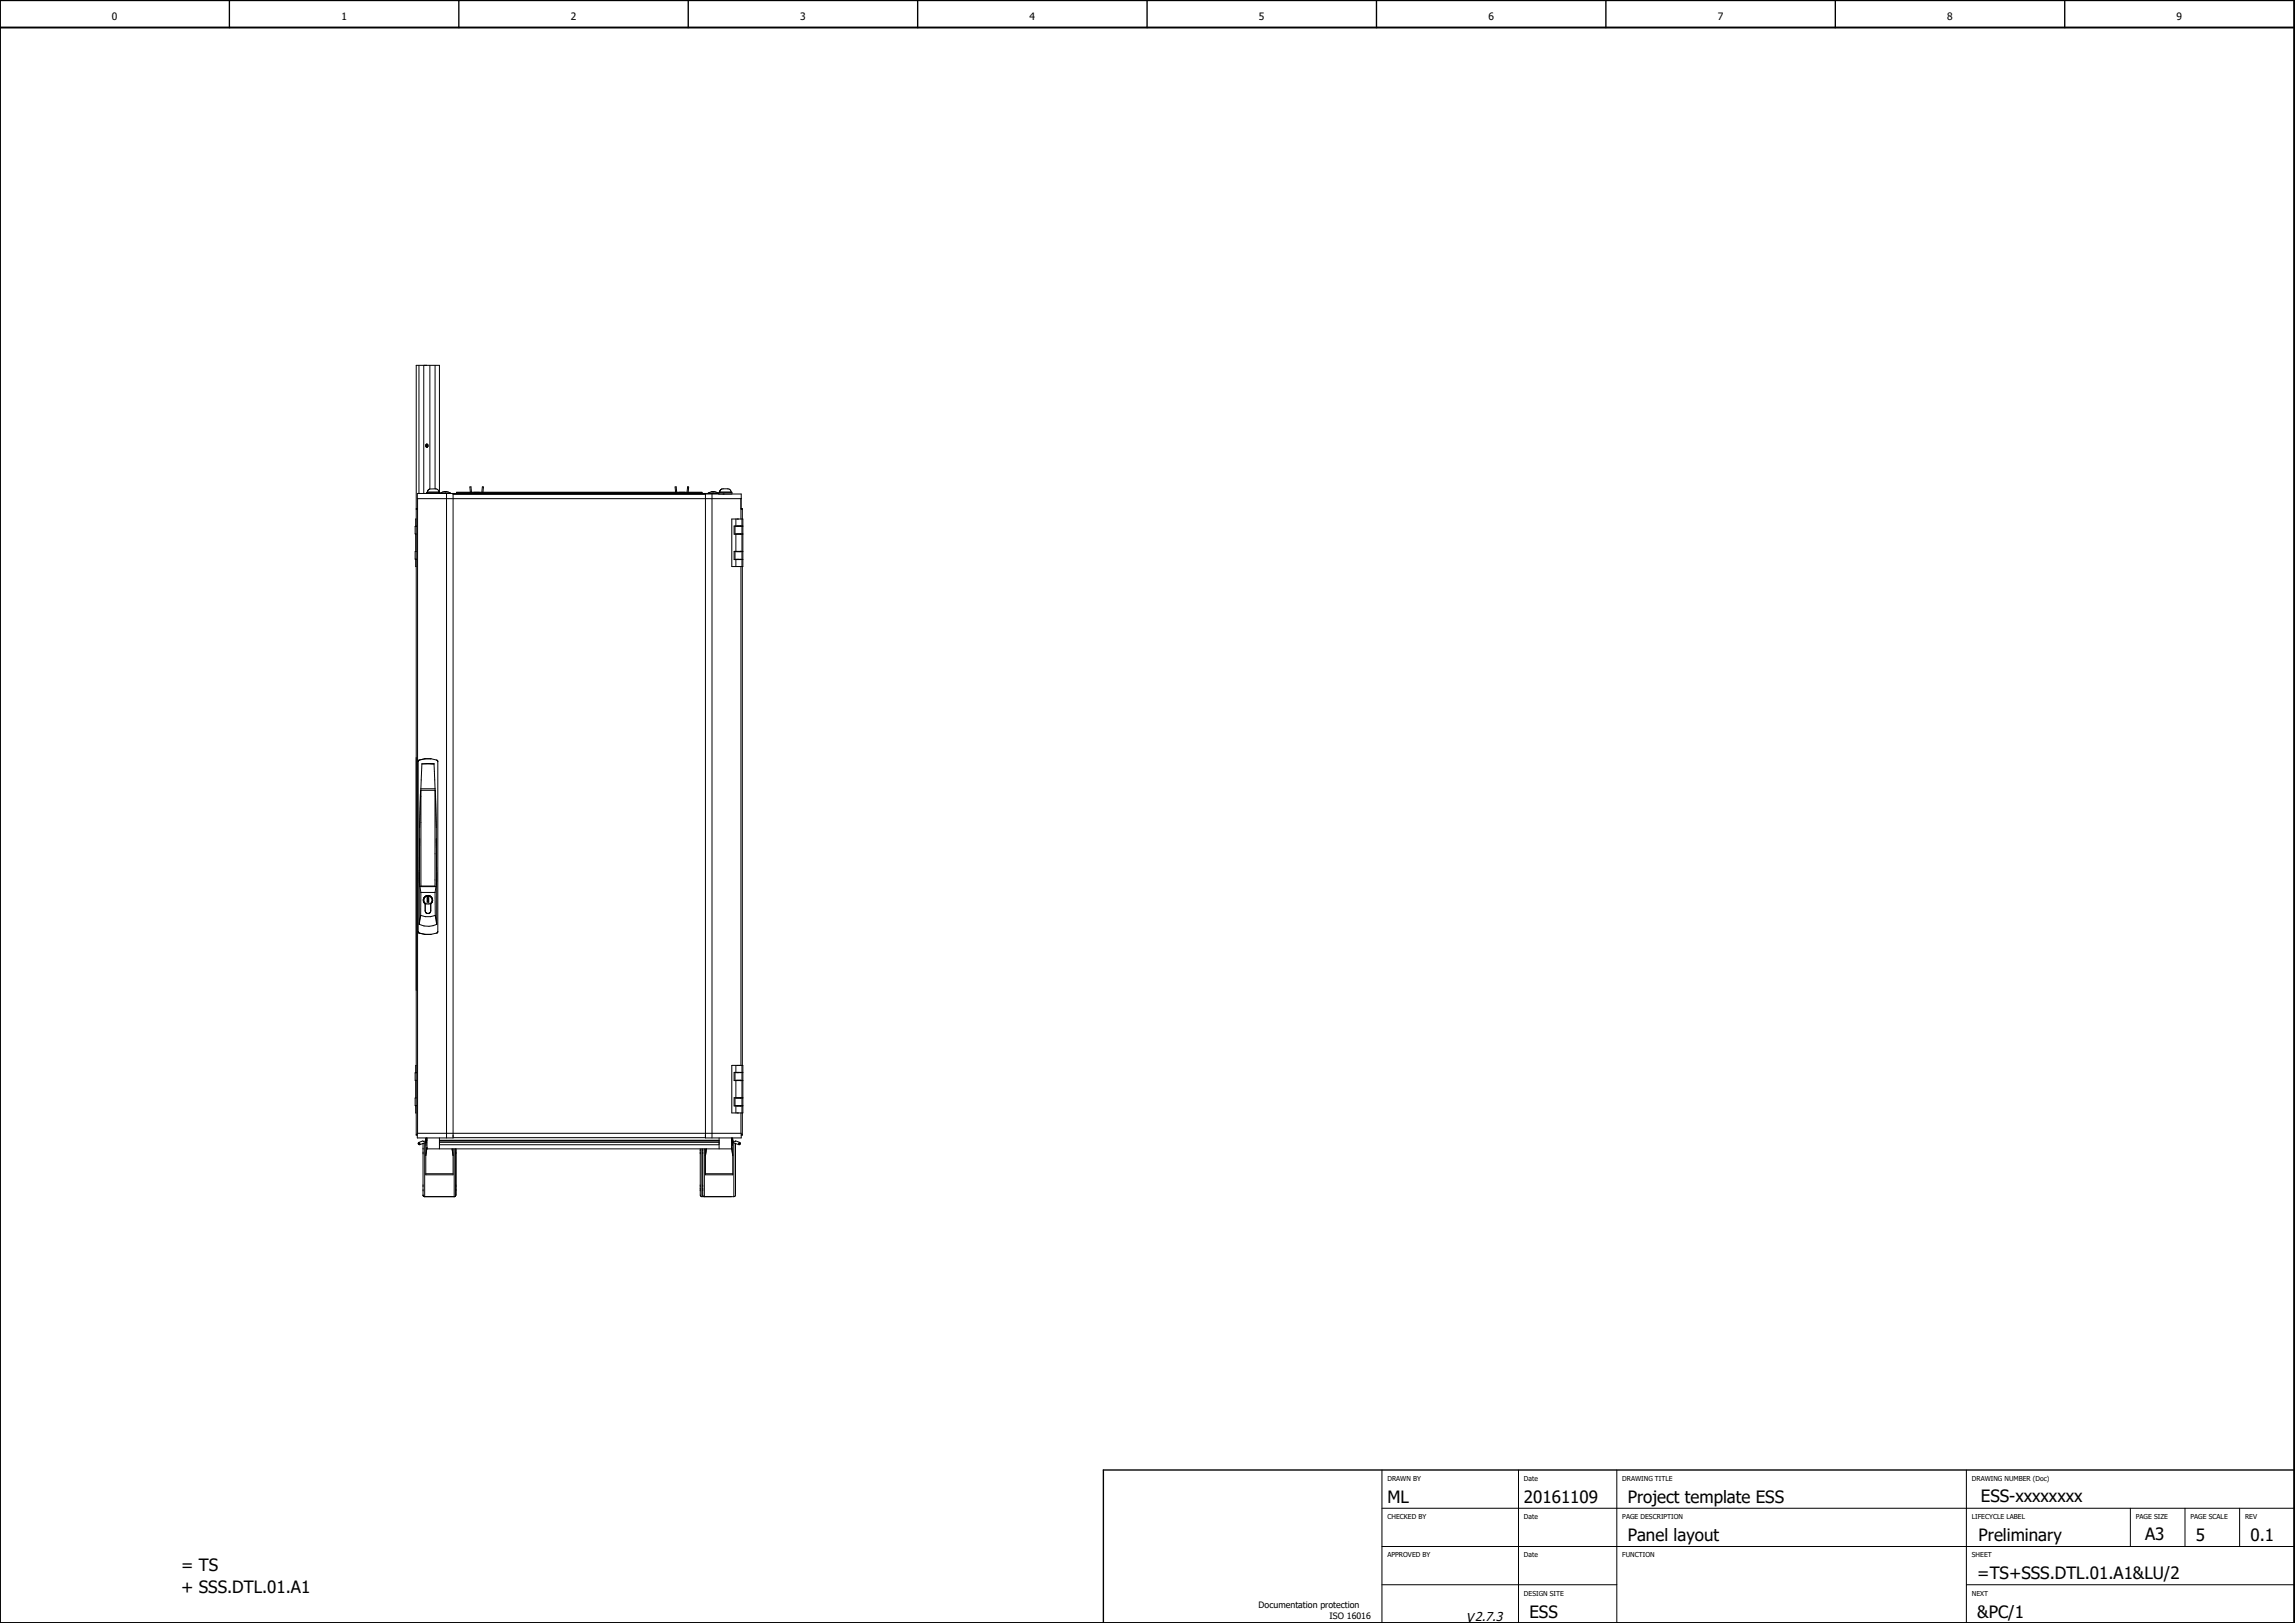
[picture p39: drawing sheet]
<svg xmlns="http://www.w3.org/2000/svg" width="420mm" height="297mm" viewBox="0 0 420 297" stroke-linecap="round" stroke-linejoin="round" font-family="sans-serif">
<defs><g id="words">
<g font-size="3.1">
<text x="254" y="275">ML</text>
<text x="279" y="275">20161109</text>
<text x="298" y="275">Project template ESS</text>
<text x="362.6" y="274.9">ESS-xxxxxxxx</text>
<text x="392.7" y="281.9">A3</text>
<text x="33.1" y="287.5">= TS</text>
<text x="298" y="282">Panel layout</text>
<text x="362.2" y="282">Preliminary</text>
<text x="402" y="282">5</text>
<text x="412" y="282">0.1</text>
<text x="33.1" y="291.5">+ SSS.DTL.01.A1</text>
<text x="362" y="289">=TS+SSS.DTL.01.A1&amp;LU/2</text>
<text x="280" y="296">ESS</text>
<text x="362" y="296">&amp;PC/1</text>
</g>
<text font-size="2.3" x="268.4" y="296.8">V2.7.3</text>
<g font-size="1.9">
<text x="20.5" y="3.7">0</text>
<text x="62.5" y="3.7">1</text>
<text x="104.5" y="3.7">2</text>
<text x="146.5" y="3.7">3</text>
<text x="188.5" y="3.7">4</text>
<text x="230.5" y="3.7">5</text>
<text x="272.5" y="3.7">6</text>
<text x="314.5" y="3.7">7</text>
<text x="356.5" y="3.7">8</text>
<text x="398.5" y="3.7">9</text>
</g>
<g font-size="1.6">
<text x="230.4" y="294.3">Documentation protection</text>
<text x="243.4" y="296.3">ISO 16016</text>
</g>
<g font-size="1.2">
<text x="254" y="271">DRAWN BY</text>
<text x="279" y="271">Date</text>
<text x="297" y="271">DRAWING TITLE</text>
<text x="361" y="271">DRAWING NUMBER (Doc)</text>
<text x="254" y="278">CHECKED BY</text>
<text x="279" y="278">Date</text>
<text x="297" y="278">PAGE DESCRIPTION</text>
<text x="361" y="278">LIFECYCLE LABEL</text>
<text x="391" y="278">PAGE SIZE</text>
<text x="401" y="278">PAGE SCALE</text>
<text x="411" y="278">REV</text>
<text x="254" y="285">APPROVED BY</text>
<text x="279" y="285">Date</text>
<text x="297" y="285">FUNCTION</text>
<text x="361" y="285">SHEET</text>
<text x="279" y="292">DESIGN SITE</text>
<text x="361" y="292">NEXT</text>
</g>
</g></defs>
<path d="M42 0v5M84 0v5M126 0v5M168 0v5M210 0v5M252 0v5M294 0v5M336 0v5M378 0v5M420 269h-218v28" fill="none" stroke="#000" stroke-width=".25"/>
<path d="M0 5h420M0 0h420v297h-420z" fill="none" stroke="#000" stroke-width=".35"/>
<g fill="none" stroke="#000" stroke-width=".18">
<path d="M76.7 66.9v23.4M77.6 66.9v23.4M78.7 66.9v22.6M79.7 66.9v22.6M76.2 96.3h-.2v1.4h.2M76.2 96.3h.1M76.2 95v1.3M76.2 97.8v3.1M76.2 93.1h.2M76.2 93.2h.2M76.4 91.3v116.1M78.1 90.3v-.2h2.4v.2"/>
<path d="M78.2 81.5v.1M78.2 81.3a.24 .24 0 0 0-.2 .3 .24 .24 0 0 0 .2 .2M78.2 81.3l.1 .1M78.3 90.1h.1M78.3 90.1h2.1M78.3 81.4v.1M78.3 81.7l-.1 .1M78.3 81.4v.4a.24 .24 0 0 1-.4-.2 .24 .24 0 0 1 .3-.3l-.1 .3 .1 .2M79.7 89.5h-1.1l-.3 .3v.3M79.7 89.5l.4 .1 .3 .5M80.4 90.1h.1M80.5 90.1v-23.2h-4.3v140.9h.2"/>
<path d="M80.7 90.2h1.7M80.7 90.2v.1M80.7 90.2l.8-.2 .9 .2M81.7 90.3v118M82.4 90.2v.1M82.9 90.3v118h-6.5v-.9h59.3v.9h-6.6v-117.9M82.9 90.5h46.2M83.6 90.3v-.2h44.9v.2M86.1 90.1l-.1-1h.2l.1 1M88.2 90.1l.1-1h.2l-.1 1M123.7 90.1l-.1-1h.2l.1 1M125.8 90.1l.1-1h.2l-.1 1"/>
<path d="M129.7 90.2h1.7M129.7 90.2v.1M129.7 90.2l.8-.2 .9 .2M130.3 90.4v117.9M131.4 90.2v.1M131.6 90.4v-.3h2.4v.3M131.6 90.3h-55.2v1h59.3v-.9h-52.8M131.8 90.1h2.1M131.8 90.1h.1M133.2 89.5h-1.1l-.3 .3v.3M133.2 89.5l.4 .1 .3 .5M133.9 90.1h.1"/>
<path d="M134.7 95v1.3M134.7 97.8v3.1M134.9 97.7v.1M135.5 97.7v.1M135.5 96.3h.1M135.6 96.3h.1M135.6 97.7v.1M135.6 93.1h.3v1.9M135.6 93.2h.3M135.7 91.3l-.1 3.7M135.8 95v2.7M135.8 97.8v3.1"/>
<path d="M135.9 96.3h.1M135.9 97.7v.1M136 96.3h-1.4v1.4h1.4v-2.7h-2v8.7h2v-2.7h-1.4v1.4h1.4M136 96.3h-1.6v1.5h1.6v3.1h-1.6v1.5h1.6M76.2 102.3h.1M76.2 101h-.2v1.3l.2 .1M76.2 102.4v1.3M134.7 102.4v1.3M134.9 100.9v.1M135.5 100.9v.1M135.5 102.4h.1M135.6 100.9v.1"/>
<path d="M135.6 102.4h.1M135.6 103.7v91.3M135.8 101v2.7M135.9 100.9v.1M135.9 102.4h.1M135.9 103.7v91.3M76.5 139.4v31.1M76.6 139.3l-.1 .1M76.6 139.2v.1M76.8 139.1l-.2 .1M77.2 139.8l-.1 4.6M77.2 139.8h2.3"/>
<path d="M77.8 138.9h.1M77.8 138.9l-1 .2M77.8 138.9h1.1M78.3 139.7h-.3M78.3 139.7l1.2 .1M78.3 139.7l-1.1 .1M78.9 138.9h.1M78.9 138.9l1.2 .3M79.5 139.8l.1 4.6M80.1 139.2v.1M80.1 139.3h.1M80.1 139.3v31.2"/>
<path d="M76.7 159.7h.1M76.8 154.8v4.5M76.8 159.3l-.1 9.9M76.8 153.4v1.4M76.8 153.7v1.1M77 144.8l-.2 6.6 .1 10.9M77 144.8v.7M77.1 144.4l-.1 .3M77.1 144.4h2.5M77.1 144.6l-.1 .2M77.1 144.6v17.6M77.1 144.6h2.5"/>
<path d="M79.6 144.6v17.6M79.6 144.6l.3 6.8M79.6 144.4l.1 .3M79.7 145.5l.2 5.9M79.9 159.3v9.9M79.9 151.4l-.1 10.9M79.9 153.4v5.9M79.9 159.7v1.1M76.5 170.5l.1 .1M76.6 170.6v.1M76.6 170.7h.1M76.6 170.7l1.2 .3"/>
<path d="M76.7 169.2a3.7 3.7 0 0 0 3.2 0M76.8 161.6v.3M76.8 161.6h.1M76.8 160.8v.8M76.9 162.3l.1 1M76.9 162.3h.1M77 167.5l-.3 1.7M77 167.5l.9 .3h.9l.9-.3M77 162.2l-.1 .1M77 162.2h.1M77 163.3h2.6M77 163.3v4.2"/>
<path d="M77.1 162.2h-.1M77.1 162.2h2.5M77.5 164.9l.1 .2M77.5 164.9l.1 .3M77.6 165.2l.2 .2v1.3M77.6 164.3l-.1 .6M77.6 164.3v.1M77.8 171h.1M77.8 171h1.1M77.8 164l-.2 .3M77.8 166.7a.51 .51 0 0 0 .5 .5 .51 .51 0 0 0 .5-.3M77.8 166.7a.5 .5 0 0 0 .5 .5"/>
<path d="M77.9 164l-.2 .2M77.9 164.1l.3-.1v1.5a.75 .75 0 0 1-.6-.6 .75 .75 0 0 1 .3-.8zM78 167.1h.1M78.2 163.9l-.2 .1M78.2 163.9a.85 .85 0 0 0-.6 1.3M78.2 163.9a.85 .85 0 0 1 1 .6M78.3 164h.1l-.1 .3 .1 .8-.2-.2 .1-.3zM78.5 167.2h-.1M78.5 164a.75 .75 0 0 1 .6 .7 .75 .75 0 0 1-.6 .8zM78.6 163.9l.2 .1M78.8 164l-.7-.1-.3 .1M78.8 164a.86 .86 0 0 1 .1 1.4"/>
<path d="M78.8 166.9l-.5 .3M78.8 165.4v1.5M78.9 171h.1M78.9 164.1l.1 .1M79.1 164.3l.1 .2M79.2 165l-.1 .2M79.2 164.6l-.1 .6-.3 .2M79.2 164.7v.1M79.6 162.2l.2 .1M79.6 163.3l.1 4.2M79.7 167.5l.2 1.7M79.8 162.3h-2.9"/>
<path d="M79.8 162.3h.1M79.8 162.3l-.2 1M79.9 160.8h.1M79.9 161.6h.1M79.9 161.6v.3M79.9 160.8v.8M80.1 170.7l-1.2 .3M80.1 170.7h-.1M80.1 170.6v.1M80.1 170.5v.1M76.1 196.3h-.1v1.4h.2M76.2 196.3h-.1"/>
<path d="M76.2 196.3h.1M76.2 195v1.3M76.2 197.8v3.1M134.7 195v1.3M134.7 197.8v3.1M134.9 197.7v.1M135.5 197.7v.1M135.5 196.3h.1M135.6 196.3h.1M135.6 197.7v.1M135.8 195v2.7M135.8 197.8v3.1"/>
<path d="M135.9 196.3h.1M135.9 197.7v.1M136 196.3h-1.4v1.4h1.4v-2.7h-2v8.7h2v-2.7h-1.4v1.4h1.4M136 196.3h-1.6v1.5h1.6v3.1h-1.6v1.5h1.6M76.2 202.3h.1M76.2 201h-.2v1.3l.2 .1M76.2 202.4v1.3M76.2 207.6h.2M76.7 209.2l.1 .2M76.8 209.2v.2M76.8 209.2h-.1M76.8 209.4h.1"/>
<path d="M77.5 209.3v9.4l.3 .3M77.8 219h5.4M77.8 209.2v9.8M77.9 208.8l-.4 .1-.1-.1-.7 .3a.22 .22 0 0 0-.1 .3 .22 .22 0 0 0 .3 .1l1-.4M77.9 209.1l.1 .1M78 209.1v5.9h5v-4.7M78 214.8h5M78 208.9v.1M78 208.8h-.1M78 209.2h.1M78 208.7v.1M78 209.2v.4"/>
<path d="M78 208.3v.4M78 208.3v.5M78.1 210.3h55.9M78.2 208.3l-.1 .5-.3 .2 .3 .1M78.2 210.1h.1M78.2 208.3v2M78.2 210l-.2 1.5 .2-1.5M80.5 209.5h51.2M80.5 208.3v2M80.5 209.1h51.2M80.5 208.8h51.2M80.5 208.7h51.2"/>
<path d="M82.8 210.3l.2 1.2-.2-1.2M82.9 208.2h46.2M83.2 210.3v8.7M83.5 210.3v8.4l-.3 .3M128.2 210.3v8.4l.3 .3M128.5 210.3v8.7M128.5 219h5.9M128.7 210.3v8.4l.3 .3v-8.7M129.2 214.8h5M129.3 210.3l-.1 1.2zM131.7 208.3v2M133.9 208.3v2"/>
<path d="M133.9 210l.3 1.5-.3-1.5M134 208.3v.5l.3 .2-.3 .1M134 210.1h-.1M134.1 208.3l.1 .5M134.2 209.1v5.9h-5v-4.7M134.2 208.9v.1M134.2 209.1l-.1 .5M134.2 208.8l.4 .1 .1-.1 .7 .3a.22 .22 0 0 1 .1 .3 .22 .22 0 0 1-.3 .1l-1-.4M134.4 209.2v9.8M134.6 209.3l.1 9.3M134.7 218.7l-.3 .3M134.7 202.4v1.3"/>
<path d="M134.9 200.9v.1M135.3 209.2v.2l-.1-.1zM135.5 200.9v.1M135.5 202.4h.1M135.6 200.9v.1M135.6 202.4h.1M135.6 203.7v3.7M135.7 207.6h.2M135.8 201v2.7M135.9 203.7v4.1h-.2M135.9 200.9v.1M135.9 202.4h.1"/>
<path d="M253 276h167M253 269v28M278 269v28M296 269v28M360 269v28M390 276v7M400 276v7M410 276v7M253 283h167M253 290h43M360 290h60"/>
</g>
<use href="#words"/>
</svg>
